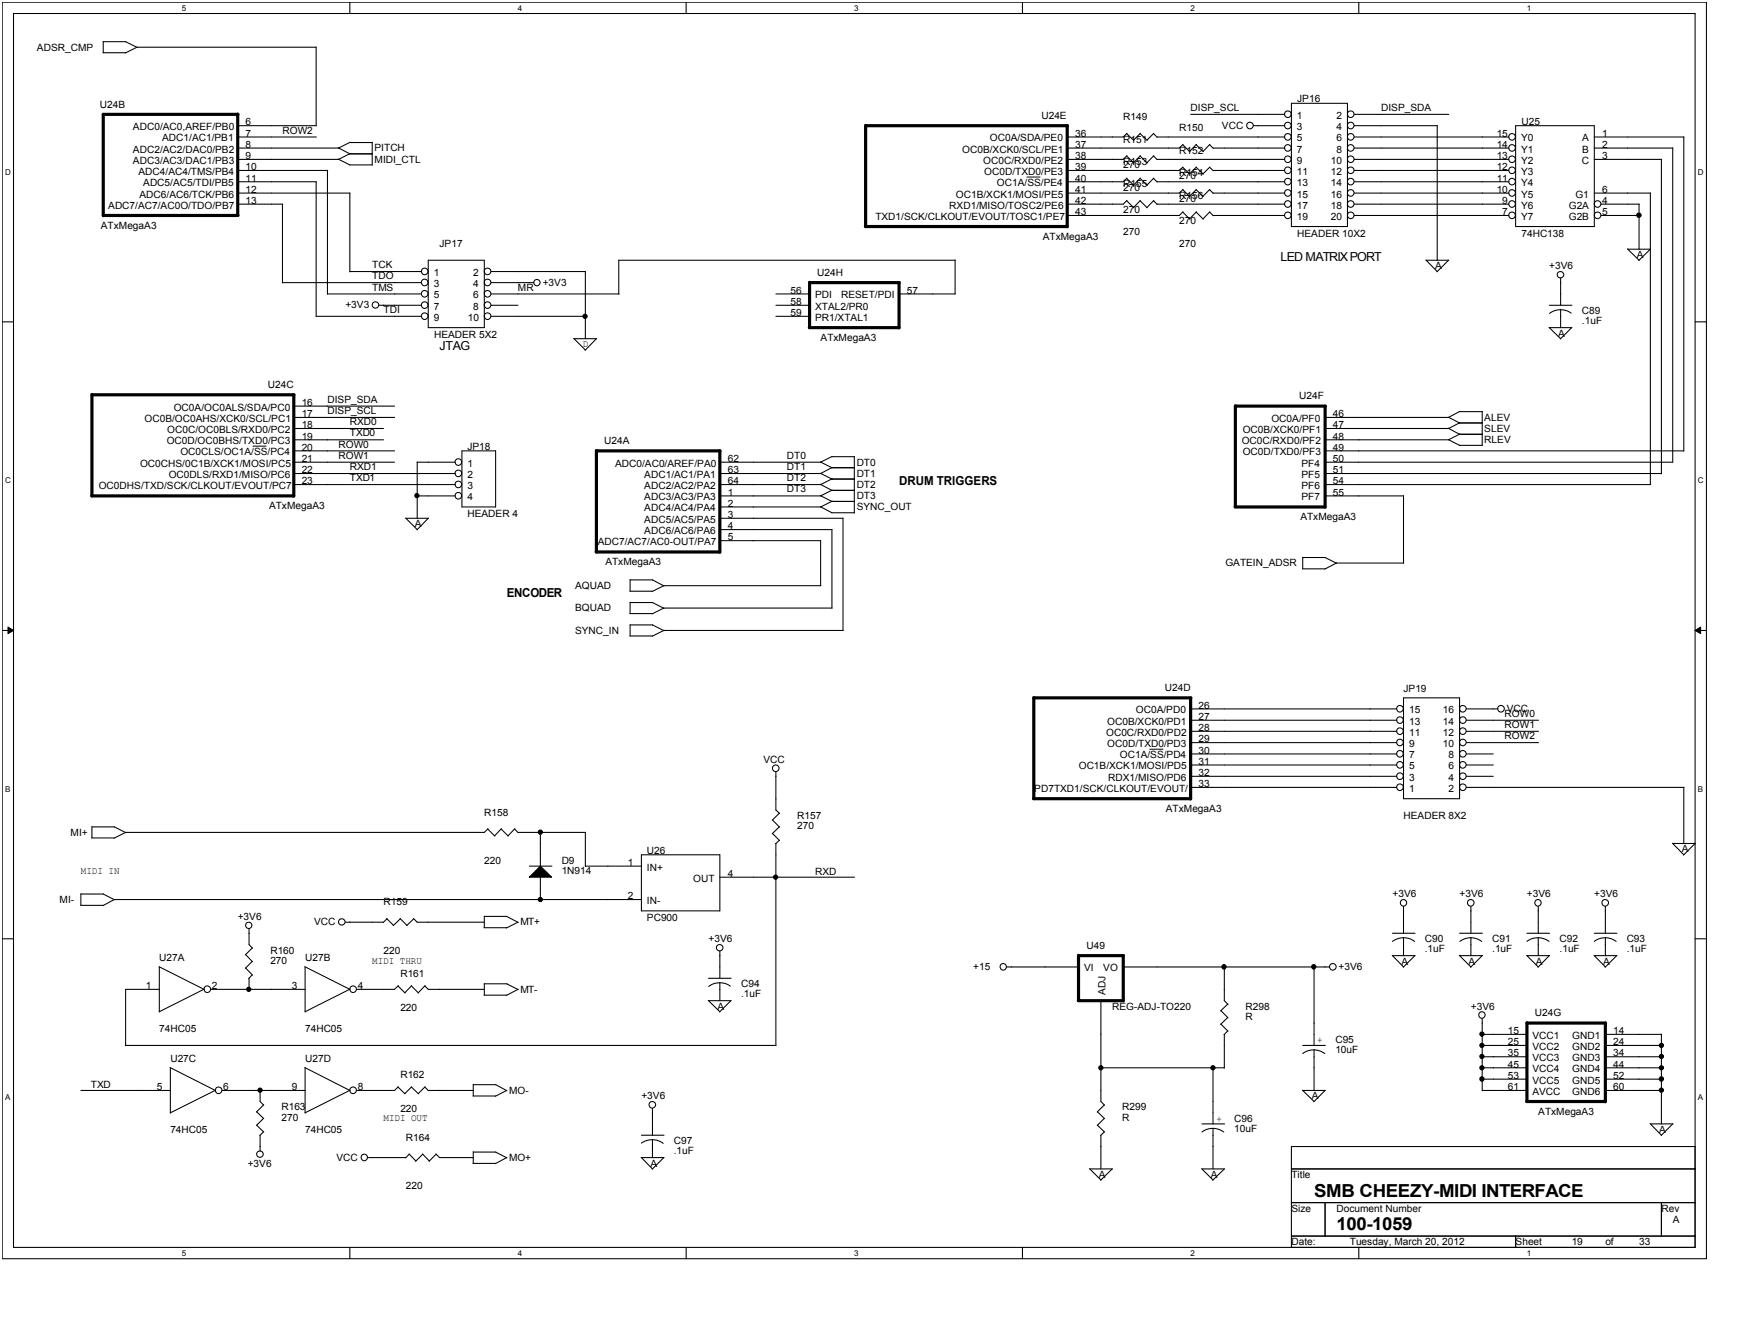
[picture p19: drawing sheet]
<svg xmlns="http://www.w3.org/2000/svg" width="279mm" height="216mm" viewBox="0 0 279 216" stroke-linecap="round" stroke-linejoin="round" font-family="sans-serif">
<defs><g id="words">
<g font-size="2.9">
<text x="211.4" y="192.4">SMB CHEEZY-MIDI INTERFACE</text>
<text x="215" y="197.8">100-1059</text>
</g>
<g font-size="2">
<text x="205.9" y="41.9">LED MATRIX PORT</text>
<text x="70.7" y="56.3">JTAG</text>
<text x="144.6" y="78">DRUM TRIGGERS</text>
<text x="81.5" y="96">ENCODER</text>
</g>
<g font-size="1.6">
<text x="5.9" y="8.1">ADSR_CMP</text>
<text x="16.1" y="17.3">U24B</text>
<text x="191.5" y="17.9">DISP_SCL</text>
<text x="208.7" y="16.4">JP16</text>
<text x="222.2" y="17.9">DISP_SDA</text>
<text x="21.4" y="20.9">ADC0/AC0,AREF/PB0</text>
<text x="26.1" y="22.7">ADC1/AC1/PB1</text>
<text x="39.5" y="20.2">6</text>
<text x="39.5" y="22">7</text>
<text x="39.5" y="23.8">8</text>
<text x="45.4" y="21.5">ROW2</text>
<text x="159.2" y="22.7">OC0A/SDA/PE0</text>
<text x="167.5" y="19.1">U24E</text>
<text x="172.9" y="22">36</text>
<text x="172.9" y="23.8">37</text>
<text x="180.7" y="22.9">R151</text>
<text x="180.7" y="19.3">R149</text>
<text x="189.7" y="21.1">R150</text>
<text x="196.6" y="20.8">VCC</text>
<text x="208.6" y="19.1">1</text>
<text x="208.6" y="20.9">3</text>
<text x="208.6" y="22.7">5</text>
<text x="215" y="19.1">2</text>
<text x="215" y="20.9">4</text>
<text x="215" y="22.7">6</text>
<text x="240.7" y="22">15</text>
<text x="240.7" y="23.8">14</text>
<text x="244.7" y="22.7">Y0</text>
<text x="244.7" y="20">U25</text>
<text x="254.5" y="22.7">A</text>
<text x="257.7" y="22">1</text>
<text x="257.7" y="23.8">2</text>
<text x="21.4" y="24.5">ADC2/AC2/DAC0/PB2</text>
<text x="21.4" y="26.3">ADC3/AC3/DAC1/PB3</text>
<text x="22.3" y="28.1">ADC4/AC4/TMS/PB4</text>
<text x="23" y="29.9">ADC5/AC5/TDI/PB5</text>
<text x="39.5" y="25.6">9</text>
<text x="39.5" y="27.4">10</text>
<text x="39.5" y="29.2">11</text>
<text x="60.2" y="24.4">PITCH</text>
<text x="60.2" y="26.2">MIDI_CTL</text>
<text x="154.8" y="24.5">OC0B/XCK0/SCL/PE1</text>
<text x="158.2" y="26.3">OC0C/RXD0/PE2</text>
<text x="158.3" y="28.1">OC0D/TXD0/PE3</text>
<text x="160.4" y="29.9">OC1A/SS/PE4</text>
<text x="172.9" y="25.6">38</text>
<text x="172.9" y="27.4">39</text>
<text x="172.9" y="29.2">40</text>
<text x="180.7" y="26.5">R153</text>
<text x="180.7" y="27.1">270</text>
<text x="189.7" y="28.3">R154</text>
<text x="189.7" y="24.7">R152</text>
<text x="189.7" y="28.8">270</text>
<text x="208.6" y="24.5">7</text>
<text x="208.6" y="26.3">9</text>
<text x="208.6" y="28.1">11</text>
<text x="208.6" y="29.9">13</text>
<text x="214.1" y="28.1">12</text>
<text x="214.1" y="29.9">14</text>
<text x="214.1" y="26.3">10</text>
<text x="215" y="24.5">8</text>
<text x="240.7" y="25.6">13</text>
<text x="240.7" y="27.4">12</text>
<text x="240.7" y="29.2">11</text>
<text x="244.7" y="24.5">Y1</text>
<text x="244.7" y="26.3">Y2</text>
<text x="244.7" y="28.1">Y3</text>
<text x="244.7" y="29.9">Y4</text>
<text x="254.4" y="26.3">C</text>
<text x="254.5" y="24.5">B</text>
<text x="257.7" y="25.6">3</text>
<text x="17.4" y="33.5">ADC7/AC7/AC0O/TDO/PB7</text>
<text x="22.4" y="31.8">ADC6/AC6/TCK/PB6</text>
<text x="39.5" y="31">12</text>
<text x="39.5" y="32.8">13</text>
<text x="140.8" y="35.4">TXD1/SCK/CLKOUT/EVOUT/TOSC1/PE7</text>
<text x="152.7" y="33.5">RXD1/MISO/TOSC2/PE6</text>
<text x="153.8" y="31.8">OC1B/XCK1/MOSI/PE5</text>
<text x="172.9" y="31">41</text>
<text x="172.9" y="32.8">42</text>
<text x="172.9" y="34.6">43</text>
<text x="180.7" y="30.1">R155</text>
<text x="180.7" y="30.7">270</text>
<text x="180.7" y="34.3">270</text>
<text x="189.7" y="32.5">270</text>
<text x="189.7" y="31.9">R156</text>
<text x="208.6" y="31.8">15</text>
<text x="208.6" y="33.5">17</text>
<text x="208.6" y="35.4">19</text>
<text x="214.1" y="31.8">16</text>
<text x="214.1" y="33.5">18</text>
<text x="214.1" y="35.4">20</text>
<text x="240.7" y="31">10</text>
<text x="241.6" y="32.8">9</text>
<text x="241.6" y="34.6">7</text>
<text x="244.7" y="31.8">Y5</text>
<text x="244.7" y="33.5">Y6</text>
<text x="244.7" y="35.4">Y7</text>
<text x="252.3" y="33.5">G2A</text>
<text x="252.3" y="35.4">G2B</text>
<text x="253.4" y="31.8">G1</text>
<text x="257.7" y="31">6</text>
<text x="257.7" y="32.8">4</text>
<text x="257.7" y="34.6">5</text>
<text x="16.2" y="36.8">ATxMegaA3</text>
<text x="70.7" y="39.7">JP17</text>
<text x="167.7" y="38.6">ATxMegaA3</text>
<text x="180.7" y="37.9">270</text>
<text x="189.7" y="36.1">270</text>
<text x="189.7" y="39.7">270</text>
<text x="208.7" y="38.1">HEADER 10X2</text>
<text x="244.7" y="38.1">74HC138</text>
<text x="263.3" y="41.5">A</text>
<text x="59.9" y="46.7">TMS</text>
<text x="59.9" y="44.9">TDO</text>
<text x="59.9" y="43.1">TCK</text>
<text x="69.8" y="44.4">1</text>
<text x="69.8" y="46.2">3</text>
<text x="69.8" y="48">5</text>
<text x="76.1" y="44.4">2</text>
<text x="76.1" y="46.2">4</text>
<text x="76.1" y="48">6</text>
<text x="83.3" y="46.7">MR</text>
<text x="87.3" y="46">+3V3</text>
<text x="127.2" y="47.2">56</text>
<text x="131.1" y="48">PDI</text>
<text x="131.4" y="44.4">U24H</text>
<text x="135.3" y="48">RESET/PDI</text>
<text x="145.9" y="47.2">57</text>
<text x="230.8" y="43.3">A</text>
<text x="249.2" y="43.3">+3V6</text>
<text x="55.6" y="49.6">+3V3</text>
<text x="61.7" y="50.3">TDI</text>
<text x="69.8" y="49.8">7</text>
<text x="69.8" y="51.6">9</text>
<text x="75.2" y="51.6">10</text>
<text x="76.1" y="49.8">8</text>
<text x="127.2" y="49">58</text>
<text x="127.2" y="50.8">59</text>
<text x="131.1" y="49.8">XTAL2/PR0</text>
<text x="131.1" y="51.6">PR1/XTAL1</text>
<text x="254.5" y="50.5">C89</text>
<text x="254.5" y="52.1">.1uF</text>
<text x="69.8" y="54.3">HEADER 5X2</text>
<text x="93.8" y="55.7">D</text>
<text x="132" y="54.8">ATxMegaA3</text>
<text x="250.6" y="54.1">A</text>
<text x="43.1" y="62.4">U24C</text>
<text x="48.5" y="65.2">16</text>
<text x="52.7" y="64.7">DISP_SDA</text>
<text x="209" y="64.2">U24F</text>
<text x="23.3" y="67.8">OC0B/OC0AHS/XCK0/SCL/PC1</text>
<text x="26.8" y="71.4">OC0D/OC0BHS/TXD0/PC3</text>
<text x="26.9" y="69.6">OC0C/OC0BLS/RXD0/PC2</text>
<text x="28" y="66">OC0A/OC0ALS/SDA/PC0</text>
<text x="48.5" y="67.1">17</text>
<text x="48.5" y="68.8">18</text>
<text x="48.5" y="70.7">19</text>
<text x="52.7" y="66.6">DISP_SCL</text>
<text x="54.5" y="72">ROW0</text>
<text x="56.3" y="68.3">RXD0</text>
<text x="56.3" y="70.2">TXD0</text>
<text x="97.2" y="71.4">U24A</text>
<text x="199.7" y="71.4">OC0C/RXD0/PF2</text>
<text x="199.9" y="69.6">OC0B/XCK0/PF1</text>
<text x="204.5" y="67.8">OC0A/PF0</text>
<text x="214.4" y="67.1">46</text>
<text x="214.4" y="68.8">47</text>
<text x="214.4" y="70.7">48</text>
<text x="238.8" y="67.6">ALEV</text>
<text x="238.8" y="69.4">SLEV</text>
<text x="238.8" y="71.3">RLEV</text>
<text x="22.5" y="75">OC0CHS/0C1B/XCK1/MOSI/PC5</text>
<text x="27.1" y="76.8">OC0DLS/RXD1/MISO/PC6</text>
<text x="29" y="73.2">OC0CLS/OC1A/SS/PC4</text>
<text x="48.5" y="72.4">20</text>
<text x="48.5" y="74.3">21</text>
<text x="48.5" y="76.1">22</text>
<text x="48.5" y="77.9">23</text>
<text x="54.5" y="73.8">ROW1</text>
<text x="56.3" y="77.4">TXD1</text>
<text x="56.3" y="75.6">RXD1</text>
<text x="75.2" y="72.3">JP18</text>
<text x="75.2" y="75">1</text>
<text x="75.2" y="76.8">2</text>
<text x="98.9" y="75">ADC0/AC0/AREF/PA0</text>
<text x="103.6" y="76.8">ADC1/AC1/PA1</text>
<text x="117.1" y="74.3">62</text>
<text x="117.1" y="76.1">63</text>
<text x="117.1" y="77.9">64</text>
<text x="126.6" y="73.8">DT0</text>
<text x="126.6" y="77.4">DT2</text>
<text x="126.6" y="75.6">DT1</text>
<text x="137.8" y="74.9">DT0</text>
<text x="137.8" y="76.6">DT1</text>
<text x="199.9" y="73.2">OC0D/TXD0/PF3</text>
<text x="209.3" y="75">PF4</text>
<text x="209.3" y="76.8">PF5</text>
<text x="214.4" y="72.4">49</text>
<text x="214.4" y="74.3">50</text>
<text x="214.4" y="76.1">51</text>
<text x="214.4" y="77.9">54</text>
<text x="15.9" y="78.6">OC0DHS/TXD/SCK/CLKOUT/EVOUT/PC7</text>
<text x="43.3" y="81.9">ATxMegaA3</text>
<text x="75.2" y="83.1">HEADER 4</text>
<text x="75.2" y="78.6">3</text>
<text x="75.2" y="80.4">4</text>
<text x="103.6" y="78.6">ADC2/AC2/PA2</text>
<text x="103.6" y="80.4">ADC3/AC3/PA3</text>
<text x="103.6" y="82.2">ADC4/AC4/PA4</text>
<text x="117.1" y="79.7">1</text>
<text x="117.1" y="81.5">2</text>
<text x="117.1" y="83.3">3</text>
<text x="126.6" y="79.2">DT3</text>
<text x="137.8" y="78.5">DT2</text>
<text x="137.8" y="80.3">DT3</text>
<text x="137.8" y="82">SYNC_OUT</text>
<text x="209.2" y="83.7">ATxMegaA3</text>
<text x="209.3" y="78.6">PF6</text>
<text x="209.3" y="80.4">PF7</text>
<text x="214.4" y="79.7">55</text>
<text x="66.7" y="84.8">A</text>
<text x="96.1" y="87.6">ADC7/AC7/AC0-OUT/PA7</text>
<text x="103.6" y="84">ADC5/AC5/PA5</text>
<text x="103.6" y="85.9">ADC6/AC6/PA6</text>
<text x="117.1" y="85.1">4</text>
<text x="117.1" y="86.9">5</text>
<text x="92.5" y="94.7">AQUAD</text>
<text x="97.4" y="90.9">ATxMegaA3</text>
<text x="197.1" y="91.1">GATEIN_ADSR</text>
<text x="92.5" y="98.3">BQUAD</text>
<text x="92.5" y="101.9">SYNC_IN</text>
<text x="187.4" y="111.1">U24D</text>
<text x="192.8" y="113.9">26</text>
<text x="225.8" y="111.3">JP19</text>
<text x="177.9" y="118.3">OC0C/RXD0/PD2</text>
<text x="178.1" y="116.5">OC0B/XCK0/PD1</text>
<text x="182.7" y="114.7">OC0A/PD0</text>
<text x="192.8" y="115.7">27</text>
<text x="192.8" y="117.5">28</text>
<text x="192.8" y="119.3">29</text>
<text x="226.6" y="118.3">11</text>
<text x="226.6" y="116.5">13</text>
<text x="226.6" y="114.7">15</text>
<text x="232.1" y="118.3">12</text>
<text x="232.1" y="116.5">14</text>
<text x="232.1" y="114.7">16</text>
<text x="242" y="118.8">ROW2</text>
<text x="242" y="115.2">ROW0</text>
<text x="242" y="117.1">ROW1</text>
<text x="242.4" y="114.5">VCC</text>
<text x="122.8" y="122.6">VCC</text>
<text x="173.5" y="123.7">OC1B/XCK1/MOSI/PD5</text>
<text x="178.1" y="120.1">OC0D/TXD0/PD3</text>
<text x="178.3" y="125.5">RDX1/MISO/PD6</text>
<text x="180.1" y="121.9">OC1A/SS/PD4</text>
<text x="192.8" y="121.2">30</text>
<text x="192.8" y="122.9">31</text>
<text x="192.8" y="124.8">32</text>
<text x="226.6" y="125.5">3</text>
<text x="226.6" y="123.7">5</text>
<text x="226.6" y="121.9">7</text>
<text x="226.6" y="120.1">9</text>
<text x="232.1" y="120.1">10</text>
<text x="233" y="125.5">4</text>
<text x="233" y="123.7">6</text>
<text x="233" y="121.9">8</text>
<text x="77.9" y="131.1">R158</text>
<text x="128.2" y="131.7">R157</text>
<text x="166.4" y="127.3">PD7TXD1/SCK/CLKOUT/EVOUT/</text>
<text x="187.5" y="130.6">ATxMegaA3</text>
<text x="192.8" y="126.5">33</text>
<text x="225.8" y="131.7">HEADER 8X2</text>
<text x="226.6" y="127.3">1</text>
<text x="233" y="127.3">2</text>
<text x="11.4" y="134.4">MI+</text>
<text x="104.1" y="137.2">U26</text>
<text x="128.2" y="133.3">270</text>
<text x="270.5" y="137">A</text>
<text x="13" y="140.5">MIDI IN</text>
<text x="77.9" y="138.9">220</text>
<text x="90.3" y="138.9">D9</text>
<text x="90.3" y="140.5">1N914</text>
<text x="101" y="139.2">1</text>
<text x="104.1" y="140">IN+</text>
<text x="111.5" y="141.7">OUT</text>
<text x="117.1" y="141">4</text>
<text x="131.1" y="140.7">RXD</text>
<text x="9.6" y="145.2">MI-</text>
<text x="38.2" y="147.9">+3V6</text>
<text x="50.5" y="148.8">VCC</text>
<text x="61.7" y="145.5">R159</text>
<text x="83.7" y="148.8">MT+</text>
<text x="101" y="144.6">2</text>
<text x="104.1" y="145.3">IN-</text>
<text x="104.1" y="148">PC900</text>
<text x="224" y="144.3">+3V6</text>
<text x="234.8" y="144.3">+3V6</text>
<text x="245.6" y="144.3">+3V6</text>
<text x="256.4" y="144.3">+3V6</text>
<text x="25.6" y="154.6">U27A</text>
<text x="43.5" y="153.3">R160</text>
<text x="43.5" y="154.9">270</text>
<text x="49.1" y="154.6">U27B</text>
<text x="59.9" y="154.9">MIDI THRU</text>
<text x="61.7" y="153.3">220</text>
<text x="114" y="151.5">+3V6</text>
<text x="156.6" y="156">+15</text>
<text x="174.8" y="152.6">U49</text>
<text x="215.3" y="156">+3V6</text>
<text x="225.4" y="155.1">A</text>
<text x="229.2" y="151.5">C90</text>
<text x="229.2" y="153.1">.1uF</text>
<text x="236.2" y="155.1">A</text>
<text x="240" y="151.5">C91</text>
<text x="240" y="153.1">.1uF</text>
<text x="247.1" y="155.1">A</text>
<text x="250.9" y="151.5">C92</text>
<text x="250.9" y="153.1">.1uF</text>
<text x="257.9" y="155.1">A</text>
<text x="261.7" y="151.5">C93</text>
<text x="261.7" y="153.1">.1uF</text>
<text x="23.5" y="159">1</text>
<text x="34.1" y="159">2</text>
<text x="46.9" y="159">3</text>
<text x="57.5" y="159">4</text>
<text x="64.4" y="157.1">R161</text>
<text x="83.7" y="159.6">MT-</text>
<text x="119.2" y="158.7">C94</text>
<text x="119.2" y="160.3">.1uF</text>
<text x="174.4" y="156.2">VI</text>
<text x="177.5" y="156.2">VO</text>
<text x="177.8" y="160" transform="rotate(-90 177.8 160)">ADJ</text>
<text x="25.6" y="165.9">74HC05</text>
<text x="49.1" y="165.9">74HC05</text>
<text x="64.4" y="162.5">220</text>
<text x="115.4" y="162.3">A</text>
<text x="178.9" y="162.3">REG-ADJ-TO220</text>
<text x="200.4" y="162.3">R298</text>
<text x="200.4" y="163.9">R</text>
<text x="211.9" y="167.7">+</text>
<text x="214.8" y="167.7">C95</text>
<text x="236.6" y="162.3">+3V6</text>
<text x="242.6" y="166.2">15</text>
<text x="246.5" y="167">VCC1</text>
<text x="246.9" y="163.4">U24G</text>
<text x="252.9" y="167">GND1</text>
<text x="259.5" y="166.2">14</text>
<text x="27.4" y="170.8">U27C</text>
<text x="49.1" y="170.8">U27D</text>
<text x="64.4" y="173.3">R162</text>
<text x="214.8" y="169.3">10uF</text>
<text x="242.6" y="168">25</text>
<text x="242.6" y="169.8">35</text>
<text x="242.6" y="171.6">45</text>
<text x="242.6" y="173.4">53</text>
<text x="246.5" y="168.8">VCC2</text>
<text x="246.5" y="170.6">VCC3</text>
<text x="246.5" y="172.4">VCC4</text>
<text x="252.9" y="168.8">GND2</text>
<text x="252.9" y="170.6">GND3</text>
<text x="252.9" y="172.4">GND4</text>
<text x="259.5" y="168">24</text>
<text x="259.5" y="169.8">34</text>
<text x="259.5" y="171.6">44</text>
<text x="259.5" y="173.4">52</text>
<text x="14.6" y="174.9">TXD</text>
<text x="25.2" y="175.3">5</text>
<text x="35.9" y="175.3">6</text>
<text x="45.3" y="178.5">R163</text>
<text x="46.9" y="175.3">9</text>
<text x="57.5" y="175.3">8</text>
<text x="64.4" y="178.7">220</text>
<text x="81.9" y="175.8">MO-</text>
<text x="103.2" y="176.7">+3V6</text>
<text x="180.5" y="178.5">R299</text>
<text x="211" y="176.7">A</text>
<text x="242.6" y="175.3">61</text>
<text x="246.5" y="174.2">VCC5</text>
<text x="246.5" y="176">AVCC</text>
<text x="247.4" y="179.2">ATxMegaA3</text>
<text x="252.9" y="174.2">GND5</text>
<text x="252.9" y="176">GND6</text>
<text x="259.5" y="175.3">60</text>
<text x="27.4" y="182.1">74HC05</text>
<text x="45.3" y="180.2">270</text>
<text x="49.1" y="182.1">74HC05</text>
<text x="61.7" y="180.2">MIDI OUT</text>
<text x="65.3" y="183.4">R164</text>
<text x="108.4" y="183.9">C97</text>
<text x="108.4" y="185.5">.1uF</text>
<text x="180.5" y="180.2">R</text>
<text x="195.7" y="180.3">+</text>
<text x="198.5" y="180.3">C96</text>
<text x="198.5" y="181.9">10uF</text>
<text x="266.9" y="182.1">A</text>
<text x="39.8" y="187.5">+3V6</text>
<text x="54.1" y="186.6">VCC</text>
<text x="65.3" y="191.1">220</text>
<text x="81.9" y="186.6">MO+</text>
<text x="104.6" y="187.5">A</text>
<text x="176.7" y="189.4">A</text>
<text x="194.8" y="189.4">A</text>
<text x="207.7" y="189.4">Title</text>
<text x="207.7" y="194.8">Size</text>
<text x="215" y="194.8">Document Number</text>
<text x="267.2" y="194.8">Rev</text>
<text x="269.1" y="196.6">A</text>
<text x="207.7" y="200.1">Date:</text>
<text x="217.1" y="200.1">Tuesday, March 20, 2012</text>
<text x="243.8" y="200.1">Sheet</text>
<text x="252.8" y="200.1">19</text>
<text x="258.2" y="200.1">of</text>
<text x="263.6" y="200.1">33</text>
</g>
<g font-size="1.3">
<text x="29.2" y="1.7">5</text>
<text x="83.3" y="1.7">4</text>
<text x="137.4" y="1.7">3</text>
<text x="191.5" y="1.7">2</text>
<text x="245.6" y="1.7">1</text>
<text x=".8" y="28.1">D</text>
<text x="273.1" y="28.1">D</text>
<text x=".8" y="77.6">C</text>
<text x="273.1" y="77.6">C</text>
<text x=".8" y="127.3">B</text>
<text x="273.1" y="127.3">B</text>
<text x=".8" y="176.8">A</text>
<text x="273.1" y="176.8">A</text>
<text x="29.2" y="201.9">5</text>
<text x="83.3" y="201.9">4</text>
<text x="137.4" y="201.9">3</text>
<text x="191.5" y="201.9">2</text>
<text x="245.6" y="201.9">1</text>
</g>
</g></defs>
<path d="M.4 .4h274.1v202h-274.1zM2.2 2.2h270.5v198.3h-270.5z" fill="none" stroke="#000" stroke-width=".17"/>
<g fill="#fff">
<path d="M29.2 .6h.7v1.4h-.7z"/>
<path d="M29.2 200.7h.7v1.4h-.7z"/>
</g>
<path d="M56.3 .4v1.8M56.3 200.5v1.9" fill="none" stroke="#000" stroke-width=".17"/>
<g fill="#fff">
<path d="M83.3 .6h.7v1.4h-.7z"/>
<path d="M83.3 200.7h.7v1.4h-.7z"/>
</g>
<path d="M110.4 .4v1.8M110.4 200.5v1.9" fill="none" stroke="#000" stroke-width=".17"/>
<g fill="#fff">
<path d="M137.4 .6h.7v1.4h-.7z"/>
<path d="M137.4 200.7h.7v1.4h-.7z"/>
</g>
<path d="M164.5 .4v1.8M164.5 200.5v1.9" fill="none" stroke="#000" stroke-width=".17"/>
<g fill="#fff">
<path d="M191.5 .6h.7v1.4h-.7z"/>
<path d="M191.5 200.7h.7v1.4h-.7z"/>
</g>
<path d="M218.6 .4v1.8M218.6 200.5v1.9" fill="none" stroke="#000" stroke-width=".17"/>
<g fill="#fff">
<path d="M245.6 .6h.7v1.4h-.7z"/>
<path d="M245.6 200.7h.7v1.4h-.7z"/>
<path d="M.8 26.9h.9v1.4h-.9z"/>
<path d="M273.1 26.9h.9v1.4h-.9z"/>
<path d="M.8 76.5h.9v1.4h-.9z"/>
<path d="M273.1 76.5h.9v1.4h-.9z"/>
</g>
<path d="M.4 51.7h1.8M272.7 51.7h1.8" fill="none" stroke="#000" stroke-width=".17"/>
<g fill="#fff">
<path d="M.8 126.1h.8v1.4h-.8z"/>
<path d="M273.1 126.1h.8v1.4h-.8z"/>
</g>
<path d="M.4 101.4h1.8M272.7 101.4h1.8" fill="none" stroke="#000" stroke-width=".17"/>
<path d="M1.3 100.8l.9 .6-.9 .5zM272.7 101.4l.8-.6v1.1z" fill="#000"/>
<path d="M1.3 100.8l.9 .6-.9 .5zM272.7 101.4l.8-.6v1.1z" fill="none" stroke="#000" stroke-width=".16"/>
<g fill="#fff">
<path d="M.8 175.7h.8v1.4h-.8z"/>
<path d="M273.1 175.7h.8v1.4h-.8z"/>
</g>
<g fill="none" stroke="#000" stroke-width=".17">
<path d="M16.6 8.5h3.6M16.6 6.7h3.6M16.6 6.7v1.8M20.2 6.7l1.9 .9M22 7.6h28.9M22 7.6l-1.8 .9M50.9 7.5v12.7M191.5 18.4h15.1M207.7 16.6h9v19.8h-9zM217.8 18.4h15.2M38.2 20.2h12.7M38.2 32.8h7.3"/>
<path d="M38.2 22h12.7M38.2 23.8h16.3M38.2 31h18.1M38.2 27.4h14.5M38.2 29.2h12.7M45.4 32.8v12.7M50.9 29.2v21.7M52.7 27.4v19.9M54.4 23.8l1.9 .9M54.4 25.6l1.9 .9M56.2 24.7h3.7M56.2 26.5h3.7"/>
<path d="M56.3 22.9h3.6M56.3 31v12.7M56.3 24.7l-1.8 .9h-16.3M56.3 22.9l-1.8 .9M59.9 22.9v3.7M181.2 32.3l1.2 1.1M181.2 25.1l1.2 1.1M181.2 28.7l1.2 1.1M181.2 21.5l1.2 1.1M181.3 32.2l-.6 .6h-9M181.3 25l-.6 .6h-9M181.3 21.4l-.6 .6h-9"/>
<path d="M181.3 28.6l-.6 .6h-9M183.4 32.3l1.1 1.1M183.4 25.1l1.1 1.1M183.4 28.7l1.1 1.1M183.4 21.5l1.1 1.1M183.4 32.2l-1.1 1.2M183.4 25l-1.1 1.2M183.4 28.6l-1.1 1.2M183.4 21.4l-1.1 1.1M185.5 32.3l.6 .6M185.5 25.1l.6 .6M185.5 28.7l.6 .6"/>
<path d="M185.5 21.5l.6 .6M185.6 32.2l-1.1 1.2M185.6 25l-1.1 1.2M185.6 28.6l-1.1 1.2M185.6 21.4l-1.1 1.1M186.1 32.8h20.5M186.1 25.6h20.5M186.1 22h20.5M186.1 29.2h20.5M190.2 30.5l1.2 1.1M190.2 26.9l1.2 1.1M190.2 34.1l1.2 1.1"/>
<path d="M190.2 23.3l1.2 1.1M190.3 23.2l-.6 .6h-18M190.3 30.4l-.6 .6h-18M190.3 34l-.6 .6h-18M190.3 26.9l-.6 .5h-18M192.4 30.5l1.1 1.1M192.4 26.9l1.1 1.1M192.4 34.1l1.1 1.1M192.4 23.3l1.1 1.1M192.4 30.4l-1.1 1.2M192.4 26.9l-1.1 1.1M192.4 34l-1.1 1.2"/>
<path d="M192.4 23.2l-1.1 1.2M194.6 30.5l.6 .6M194.6 26.9l.6 .5M194.6 34.1l.6 .6M194.6 23.3l.6 .5M194.6 30.4l-1.1 1.2M194.6 26.9l-1.1 1.1M194.6 34l-1.1 1.2M194.6 23.2l-1.1 1.2M195.1 23.8h11.5M195.1 31h11.5M195.1 34.6h11.5"/>
<path d="M195.1 27.4h11.5M201.6 20.2h5M217.8 20.2h13.4M217.8 32.8h24.9M217.8 25.6h24.9M217.8 22h24.9M217.8 23.8h24.9M217.8 31h24.9M217.8 34.6h24.9M217.8 27.4h24.9M217.8 29.2h24.9M231.2 20.2v21.7"/>
<path d="M243.8 20.2h12.6v16.2h-12.6zM256.4 25.6h10.9M256.4 22h14.5M256.4 23.8h12.7M256.4 31h9.1M257.5 32.8h6.2M257.5 34.6h6.2M263.6 32.8v7.3M265.5 31v46.9M267.2 25.6v50.6M269.1 23.8v50.5h-56M270.8 22v50.5"/>
<path d="M45.4 45.4h22.4M50.9 50.9h16.9M52.7 47.3h15.1M56.3 43.7h11.5M61 49.1h6.8M68.9 41.8h9v10.9h-9zM79 49.1h4.3M79 45.4h6.9M79 43.7h15.2M79 47.3h20.6M79 50.9h15.2M92.3 54.4l1.9 1.9"/>
<path d="M92.3 54.5h3.7M94.2 43.6v10.9M95.9 54.5l-1.8 1.8M99.5 41.8h54.1M99.5 41.8v5.5M124.8 49.1h5.4M124.8 47.3h5.4M124.8 50.9h5.4M144.6 47.3h9.1M153.6 41.8v5.5M229.4 41.8l1.8 1.9M229.4 41.8h3.6"/>
<path d="M233 41.8l-1.9 1.9M249.2 52.6l1.8 1.9M249.2 49.1h3.7M249.2 52.7h3.7M251 49.8l1.1 .2 .6 .3M251 49.8l-1.1 .2-.6 .4M251 44.7v4.4M251 49.8v2.9M252.8 52.7l-1.8 1.8M261.8 40l1.8 1.8M261.8 40.1h3.7M265.5 40.1l-1.9 1.8"/>
<path d="M47.3 65.3h16.2M47.3 67.1h16.2M47.3 68.9h14.4M47.3 70.7h14.4M47.3 72.5h16.2M47.3 74.3h16.2M47.3 76.1h25.9M47.3 77.9h25.9M67.1 79.7h6.1M67.1 74.3h6.1M67.1 74.3v9M74.3 72.5h5.4v9h-5.4z"/>
<path d="M132 74.3l1.8 .9M132 76.1l1.8 .9M132 77.9l1.8 .9M132 79.7l1.8 .9M133.8 75.2h3.7M133.8 77h3.7M133.8 78.8h3.7M133.8 73.4h3.7M133.9 73.4l-1.9 .9h-16.2M133.9 75.1l-1.9 1h-16.2M133.9 77l-1.9 .9h-16.2M133.9 78.8l-1.9 .9h-16.2"/>
<path d="M137.4 73.4v9.1M213.1 68.9h19.9M213.1 72.5h57.7M213.1 76.1h54.1M213.1 77.9h52.4M213.1 79.7h12.7M225.8 79.7v10.8M233 67.1l1.8 .9M233 68.8l1.8 1M233 70.7l1.8 .9M234.7 68h3.8M234.7 69.8h3.8"/>
<path d="M234.7 71.6h3.7M234.8 66.2h3.7M234.8 66.1l-1.8 1h-19.9M234.8 69.8l-1.8 .9h-19.9M234.8 68l-1.8 .9M238.4 66.2v5.4M65.2 83.3l1.9 1.8M65.3 83.3h3.6M68.9 83.3l-1.8 1.9M101.3 95h3.6M101.3 98.6h3.6M101.4 93.2h3.6"/>
<path d="M101.4 93.2v1.8M101.4 96.8v1.8M101.4 96.9h3.6M104.9 93.2l1.9 1M104.9 96.9l1.9 .9M115.8 83.3h19.8M115.8 85.1h18M115.8 86.9h16.2M132 81.5l1.8 .9M132 86.9v7.3M132 94.2h-25.2l-1.9 .9M133.8 80.6h3.7"/>
<path d="M133.8 82.4h3.6M133.8 85.1v12.7M133.9 80.6l-1.9 .9h-16.2M133.9 97.8h-27.1l-1.9 .9M135.6 83.3v18.1M209.5 91.4h3.6M209.5 89.6h3.7M209.5 89.6v1.8M213.1 89.6l1.9 1M225.8 90.5h-10.8l-1.9 1M101.3 102.2h3.6M101.4 100.4v1.8"/>
<path d="M101.4 100.5h3.6M104.9 100.5l1.9 .9M135.6 101.4h-28.8l-1.9 .9M191.5 114h33.2M191.5 119.4h33.2M191.5 117.6h33.2M191.5 115.8h33.2M225.8 112.2h9v16.2h-9zM235.9 114h5M235.9 119.4h11.6M235.9 117.6h11.6M235.9 115.8h11.6"/>
<path d="M14.7 134.7h3.7M14.8 132.9h3.6M14.8 132.9v1.8M18.4 132.9l1.8 1M78.5 133.3l1.1 1.1M78.5 133.2l-.6 .6h-57.7l-1.9 .9M80.6 133.3l1.2 1.1M80.7 133.2l-1.1 1.2M82.8 133.3l.6 .6M82.8 133.2l-1.1 1.2M83.3 133.8h10.9M85.1 139.2h3.7"/>
<path d="M86.9 133.8v5.4M94.2 139.2h9M94.2 133.8v5.5M103.2 137.4h12.6v9h-12.6zM124.3 131.8l1.1 1.2M124.3 134l1.1 1.1M124.8 124.1v6.1l.6 .6M124.8 135.6v32.5M125.4 130.7l-1.2 1.2M125.4 132.9l-1.2 1.1M125.4 135.1l-.6 .5M191.5 126.6h33.2"/>
<path d="M191.5 124.8h33.2M191.5 123h33.2M191.5 121.2h33.2M235.9 126.6h35M235.9 124.8h4.3M235.9 123h4.3M235.9 121.2h4.3M269 135.6l1.8 1.8M269.1 135.6h3.6M270.8 126.6v9M272.7 135.6l-1.9 1.9M.4 150.9h1.8"/>
<path d="M13 145.5h3.6M13 143.7h3.6M13 143.7v1.8M16.6 143.7l1.8 1M25.6 155.4l7.2 3.6M25.6 155.4v7.3M25.6 159h-5.4v9.1M32.9 159l-7.3 3.6M33.9 159h15.2M39.5 153.5l1.1 1.1M39.5 155.6l1.1 1.2M40.1 149.3v2.6l.5 .5"/>
<path d="M40.1 157.3v1.7M40.6 152.4l-1.1 1.1M40.6 154.6l-1.1 1.1M40.6 156.7l-.6 .6M49 155.4l7.3 3.6M49.1 155.4v7.3M55.6 148.3h6.1M56.3 159l-7.2 3.6M62.2 147.7l1.1 1.1M62.2 147.7l-.6 .6M64 158.5l1.2 1.1M64.1 158.5l-.6 .5h-6.1"/>
<path d="M64.4 147.7l1.1 1.1M64.4 147.7l-1.1 1.1M66.2 158.5l1.1 1.1M66.2 158.5l-1.1 1.1M66.5 147.7l.6 .6h10.8M66.6 147.7l-1.2 1.1M68.3 158.5l.6 .6M68.4 158.5l-1.1 1.1M68.9 159h9M77.9 149.1h3.6M77.9 160h3.6M77.9 147.3v1.8"/>
<path d="M77.9 158.1v1.9M77.9 147.3h3.6M77.9 158.2h3.6M81.5 147.3l1.9 1M81.5 158.2l1.9 .9M83.3 148.3l-1.8 .9M83.3 159l-1.8 1M85.1 141l1.8-1.8 1.8 1.8zM86.9 141v3.6M103.2 144.6h-84.8l-1.8 1M114 157.3h3.6M115.8 158l1.1 .2 .6 .3"/>
<path d="M115.8 158l-1.1 .2-.7 .4M115.8 152.9v4.4M115.8 158v2.9M115.8 141h21.7M161.9 155.4h11.6M180.7 155.4h33.2M196.9 155.4v5.5l.6 .6M211.4 155.4v12.7M223.9 153.6l1.9 1.8M224 153.6h3.6M224 150h3.6M225.8 150.8l1.1 .2 .6 .3"/>
<path d="M225.8 150.8h-.8l-1 .5M225.8 145.7v4.3M225.8 150.8v2.8M227.6 153.6l-1.9 1.9M234.7 153.6l1.9 1.8M234.8 153.6h3.7M234.8 150h3.7M236.6 150.8h.7l1 .5M236.6 150.8h-.8l-1 .5M236.6 145.7v4.3M236.6 150.8v2.8M238.4 153.6l-1.8 1.9"/>
<path d="M245.6 153.6l1.8 1.8M245.6 153.6h3.7M245.6 150h3.7M247.4 150.8l1.1 .2 .7 .3M247.4 150.8l-1.1 .2-.7 .3M247.4 145.7v4.3M247.4 150.8v2.8M249.2 153.6l-1.8 1.9M256.4 153.6l1.8 1.8M256.4 153.6h3.7M256.4 150h3.7M258.2 150.8h.8l1 .5"/>
<path d="M258.2 150.8l-1.1 .2-.7 .3M258.2 145.7v4.3M258.2 150.8v2.8M260 153.6l-1.8 1.9M272.7 150.9h1.8M13 175.3h14.4M20.2 168.1h104.6M27.4 171.6l7.2 3.7M27.4 171.7v7.2M34.7 175.3l-7.3 3.6M35.7 175.3h13.4M41.3 178.7l1.1 1.1"/>
<path d="M41.8 175.3v1.8l.6 .6M42.4 177.6l-1.2 1.2M42.4 179.8l-1.2 1.1M49 171.6l7.3 3.7M49.1 171.7v7.2M56.3 175.3l-7.2 3.6M64 174.8l1.2 1.1M64.1 174.7l-.6 .6h-6.1M66.2 174.8l1.1 1.1M66.2 174.7l-1.1 1.1M68.3 174.8l.6 .5M68.4 174.7l-1.1 1.1"/>
<path d="M68.9 175.3h7.2M76.1 176.2h3.6M76.1 174.4h3.7M76.1 174.3v1.9M79.7 174.4l1.8 .9M81.5 175.3l-1.8 .9M104.9 178.2v4.3M113.9 160.8l1.9 1.8M114 160.9h3.6M117.6 160.9l-1.9 1.8M176.5 178.7l1.2 1.1M177 171.7h19.9"/>
<path d="M177.1 160.9v16.2l.6 .6M177.6 177.6l-1.1 1.2M177.6 179.8l-1.1 1.1M195.1 171.6v9.1M196.4 162.5l1.1 1.1M196.4 164.6l1.1 1.2M196.9 166.3v5.4M197.5 161.4l-1.2 1.1M197.5 163.6l-1.2 1.1M197.5 165.7l-.6 .6M209.5 175.3l1.9 1.8M209.5 175.3h3.7"/>
<path d="M209.5 168.1h3.7M211.4 168.8l1 .2 .7 .4M211.4 168.8l-1.2 .2-.7 .4M211.4 168.8v6.5M213.1 175.3l-1.8 1.8M238.4 163.7v11.6M238.4 175.3h7.2M238.4 166.3h7.2M238.4 168.1h7.2M238.4 169.9h7.2M238.4 171.7h7.2M238.4 173.5h7.2"/>
<path d="M258.2 175.3h9M258.2 166.3h9M258.2 168.1h9M258.2 169.9h9M258.2 171.7h9M258.2 173.5h9M267.2 166.2v14.5M41.3 180.9l1.1 1.1M41.8 182.5v2.5M42.4 181.9l-.6 .6M59.1 186.1h6.2M65.8 185.5l1.1 1.1"/>
<path d="M65.8 185.5l-.6 .6M68 185.5l1.1 1.1M68 185.5l-1.1 1.2M70.1 185.5l.6 .6h5.4M70.2 185.5l-1.2 1.2M76.1 187h3.6M76.1 185.2v1.8M76.1 185.2h3.7M79.7 185.2l1.8 .9M81.5 186.1l-1.8 1M103.1 186.1l1.8 1.8M103.2 186.1h3.6"/>
<path d="M103.2 182.5h3.6M104.9 183.2l.8 .1 1 .5M104.9 183.2l-1.1 .2-.6 .4M104.9 183.2v2.9M106.8 186.1l-1.9 1.9M175.3 187.9l1.8 1.8M175.3 187.9h3.6M176.5 180.9l1.2 1.1M177.1 182.5v5.4M177.6 181.9l-.6 .6M178.9 187.9l-1.9 1.8M193.3 187.9l1.8 1.8"/>
<path d="M193.3 187.9h3.7M193.3 180.7h3.7M195.1 181.4l.8 .1 .9 .5M195.1 181.4l-1.1 .2-.7 .4M195.1 181.4v6.5M196.9 187.9l-1.8 1.8M207.7 184.3h65v16.2h-65zM207.7 187.9h65M207.7 193.3h65M207.7 198.7h65M213.1 193.3v5.4M243.8 198.7v1.8"/>
<path d="M265.4 180.6l1.8 1.9M265.5 180.7h3.6M267.2 193.3v5.4M269.1 180.7l-1.9 1.8"/>
<circle cx="207.1" cy="18.4" r=".54"/>
<circle cx="217.3" cy="18.4" r=".54"/>
<circle cx="201.1" cy="20.2" r=".54"/>
<circle cx="207.1" cy="27.4" r=".54"/>
<circle cx="207.1" cy="29.2" r=".54"/>
<circle cx="207.1" cy="23.8" r=".54"/>
<circle cx="207.1" cy="25.6" r=".54"/>
<circle cx="207.1" cy="31" r=".54"/>
<circle cx="207.1" cy="22" r=".54"/>
<circle cx="207.1" cy="20.2" r=".54"/>
<circle cx="207.1" cy="34.6" r=".54"/>
<circle cx="207.1" cy="32.8" r=".54"/>
<circle cx="217.3" cy="27.4" r=".54"/>
<circle cx="217.3" cy="29.2" r=".54"/>
<circle cx="217.3" cy="31" r=".54"/>
<circle cx="217.3" cy="23.8" r=".54"/>
<circle cx="217.3" cy="25.6" r=".54"/>
<circle cx="217.3" cy="22" r=".54"/>
<circle cx="217.3" cy="20.2" r=".54"/>
<circle cx="217.3" cy="34.6" r=".54"/>
<circle cx="217.3" cy="32.8" r=".54"/>
<circle cx="243.2" cy="27.4" r=".54"/>
<circle cx="243.2" cy="23.8" r=".54"/>
<circle cx="243.2" cy="25.6" r=".54"/>
<circle cx="243.2" cy="29.2" r=".54"/>
<circle cx="243.2" cy="31" r=".54"/>
<circle cx="243.2" cy="22" r=".54"/>
<circle cx="243.2" cy="34.6" r=".54"/>
<circle cx="243.2" cy="32.8" r=".54"/>
<circle cx="257" cy="34.6" r=".54"/>
<circle cx="257" cy="32.8" r=".54"/>
<circle cx="263.6" cy="34.6" r=".36"/>
<circle cx="60.4" cy="49" r=".52"/>
<circle cx="68.3" cy="43.6" r=".54"/>
<circle cx="68.3" cy="45.4" r=".54"/>
<circle cx="68.3" cy="47.2" r=".54"/>
<circle cx="68.3" cy="50.8" r=".54"/>
<circle cx="68.3" cy="49" r=".54"/>
<circle cx="78.4" cy="49" r=".54"/>
<circle cx="78.4" cy="50.8" r=".54"/>
<circle cx="78.4" cy="45.4" r=".54"/>
<circle cx="78.4" cy="43.6" r=".54"/>
<circle cx="78.4" cy="47.2" r=".54"/>
<circle cx="86.4" cy="45.4" r=".51"/>
<circle cx="94.1" cy="50.8" r=".34"/>
<circle cx="251" cy="44.2" r=".52"/>
<circle cx="67.1" cy="79.7" r=".34"/>
<circle cx="73.7" cy="76.1" r=".54"/>
<circle cx="73.7" cy="79.7" r=".54"/>
<circle cx="73.7" cy="77.9" r=".54"/>
<circle cx="73.7" cy="74.3" r=".54"/>
<circle cx="225.2" cy="115.8" r=".54"/>
<circle cx="225.2" cy="117.5" r=".54"/>
<circle cx="225.2" cy="119.4" r=".54"/>
<circle cx="225.2" cy="113.9" r=".54"/>
<circle cx="235.3" cy="115.8" r=".54"/>
<circle cx="235.3" cy="117.5" r=".54"/>
<circle cx="235.3" cy="119.4" r=".54"/>
<circle cx="235.3" cy="113.9" r=".54"/>
<circle cx="241.4" cy="113.9" r=".54"/>
<circle cx="86.9" cy="133.8" r=".34"/>
<circle cx="124.8" cy="123.5" r=".54"/>
<circle cx="225.2" cy="123" r=".54"/>
<circle cx="225.2" cy="126.6" r=".54"/>
<circle cx="225.2" cy="121.2" r=".54"/>
<circle cx="225.2" cy="124.8" r=".54"/>
<circle cx="235.3" cy="126.6" r=".54"/>
<circle cx="235.3" cy="121.2" r=".54"/>
<circle cx="235.3" cy="123" r=".54"/>
<circle cx="235.3" cy="124.8" r=".54"/>
<circle cx="33.3" cy="159" r=".54"/>
<circle cx="40" cy="159" r=".34"/>
<circle cx="40" cy="148.8" r=".51"/>
<circle cx="55" cy="148.2" r=".52"/>
<circle cx="56.8" cy="159" r=".54"/>
<circle cx="86.9" cy="144.6" r=".34"/>
<circle cx="115.8" cy="152.4" r=".52"/>
<circle cx="124.8" cy="141" r=".34"/>
<circle cx="161.4" cy="155.4" r=".52"/>
<circle cx="196.9" cy="155.4" r=".35"/>
<circle cx="211.3" cy="155.4" r=".35"/>
<circle cx="214.4" cy="155.4" r=".54"/>
<circle cx="225.7" cy="145.1" r=".52"/>
<circle cx="236.6" cy="145.1" r=".54"/>
<circle cx="247.4" cy="145.1" r=".52"/>
<circle cx="258.2" cy="145.1" r=".54"/>
<circle cx="35.2" cy="175.3" r=".54"/>
<circle cx="41.8" cy="175.3" r=".34"/>
<circle cx="56.8" cy="175.3" r=".54"/>
<circle cx="104.9" cy="177.6" r=".54"/>
<circle cx="177.1" cy="171.7" r=".34"/>
<circle cx="195.1" cy="171.7" r=".34"/>
<circle cx="238.4" cy="173.5" r=".35"/>
<circle cx="238.4" cy="163.2" r=".52"/>
<circle cx="238.4" cy="168.1" r=".34"/>
<circle cx="238.4" cy="171.7" r=".34"/>
<circle cx="238.4" cy="169.8" r=".34"/>
<circle cx="238.4" cy="166.2" r=".34"/>
<circle cx="267.2" cy="173.5" r=".35"/>
<circle cx="267.2" cy="171.7" r=".34"/>
<circle cx="267.2" cy="169.8" r=".34"/>
<circle cx="267.2" cy="168.1" r=".34"/>
<circle cx="267.2" cy="175.3" r=".34"/>
<circle cx="41.8" cy="185.5" r=".52"/>
<circle cx="58.6" cy="186.1" r=".52"/>
</g>
<g fill="none" stroke="#000" stroke-width=".51">
<path d="M38.2 18.3v16.3M38.3 18.4h-21.7v16.3M16.6 34.6h21.7M139.2 36.4h32.5M139.2 20.2h32.5M139.2 20.2v16.2M171.7 20.2v16.3M130.2 52.7h14.4M130.2 45.4h14.5M130.2 45.4v7.3M144.6 45.4v7.3M14.7 79.7h32.6"/>
<path d="M14.8 63.5h32.5M14.8 63.4v16.3M47.3 63.5v16.3M95.9 72.5h19.9M95.9 72.4v16.3M115.8 72.5v16.3M198.7 65.3h14.5M198.7 65.2v16.3M213.1 65.3v16.2M95.9 88.7h19.9M198.7 81.5h14.4M166.3 112.2h25.3"/>
<path d="M166.3 112.1v16.3M191.5 112.2v16.2M166.2 128.4h25.3M173.5 153.6h7.2M173.5 153.6v7.3M180.7 153.6v7.3M173.4 160.9h7.3M245.6 177.1h12.6M245.6 164.5h12.7M245.6 164.4v12.7M258.2 164.5v12.6"/>
</g>
<path d="M165.2 28.5h2.1M40.7 71.7h2.1M185 120.4h2.1" fill="none" stroke="#000" stroke-width=".16"/>
<g fill="#000">
<path d="M85.1 141l1.8-1.8 1.8 1.8z"/>
<circle cx="263.6" cy="34.6" r=".36"/>
<circle cx="94.1" cy="50.8" r=".34"/>
<circle cx="67.1" cy="79.7" r=".34"/>
<circle cx="86.9" cy="133.8" r=".34"/>
<circle cx="40" cy="159" r=".34"/>
<circle cx="86.9" cy="144.6" r=".34"/>
<circle cx="124.8" cy="141" r=".34"/>
<circle cx="196.9" cy="155.4" r=".35"/>
<circle cx="211.3" cy="155.4" r=".35"/>
<circle cx="41.8" cy="175.3" r=".34"/>
<circle cx="177.1" cy="171.7" r=".34"/>
<circle cx="195.1" cy="171.7" r=".34"/>
<circle cx="238.4" cy="173.5" r=".35"/>
<circle cx="238.4" cy="168.1" r=".34"/>
<circle cx="238.4" cy="171.7" r=".34"/>
<circle cx="238.4" cy="169.8" r=".34"/>
<circle cx="238.4" cy="166.2" r=".34"/>
<circle cx="267.2" cy="173.5" r=".35"/>
<circle cx="267.2" cy="171.7" r=".34"/>
<circle cx="267.2" cy="169.8" r=".34"/>
<circle cx="267.2" cy="168.1" r=".34"/>
<circle cx="267.2" cy="175.3" r=".34"/>
</g>
<use href="#words"/>
</svg>
